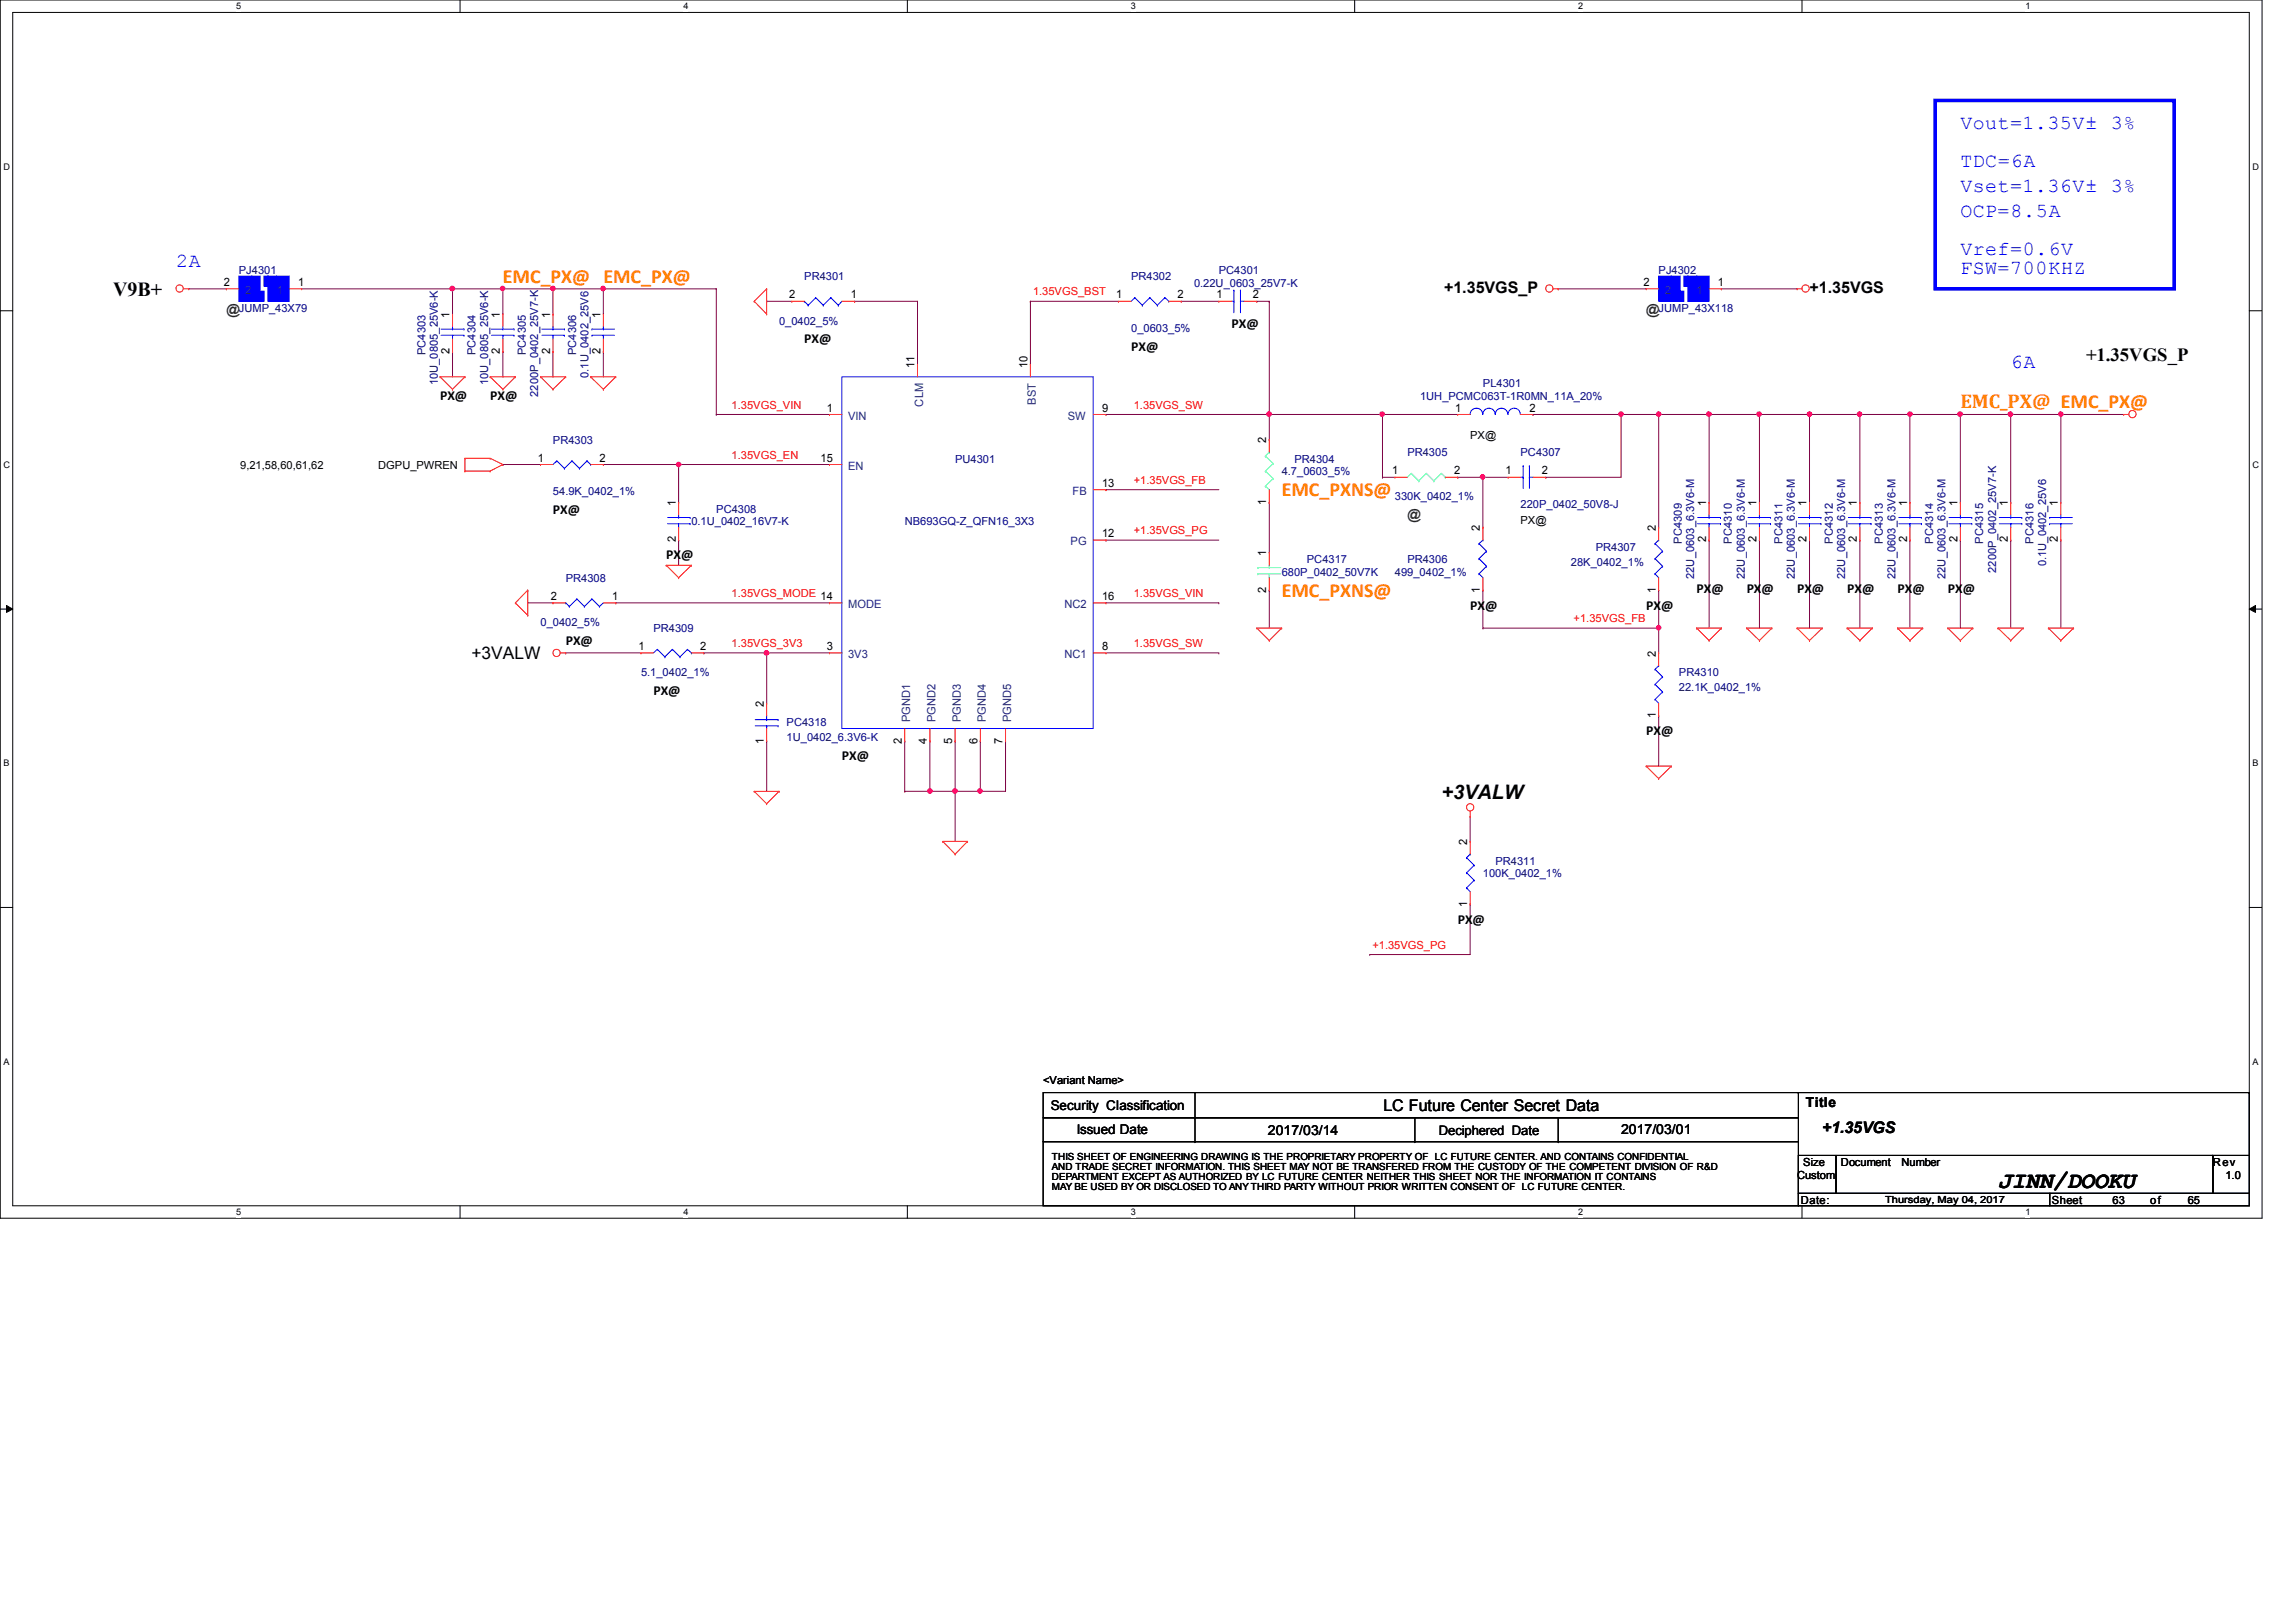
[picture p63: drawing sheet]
<svg xmlns="http://www.w3.org/2000/svg" width="297mm" height="210mm" viewBox="0 0 297 210" stroke-linecap="round" stroke-linejoin="round" font-family="sans-serif">
<defs><g id="words">
<text font-size="3" x="258.5" y="153.8">JINN/DOOKU</text>
<g font-size="2.6" fill="#00f">
<text x="253.6" y="16.7">Vout=1.35V± 3%</text>
<text x="253.6" y="21.5">TDC=6A</text>
<text x="253.6" y="24.8">Vset=1.36V± 3%</text>
<text x="253.6" y="28.1">OCP=8.5A</text>
<text x="22.8" y="34.6">2A</text>
<text x="253.6" y="32.9">Vref=0.6V</text>
<text x="253.6" y="35.5">FSW=700KHZ</text>
<text x="260.1" y="47.6">6A</text>
</g>
<g font-size="2.6">
<text x="14.6" y="38.3">V9B+</text>
<text x="186.5" y="103.4">+3VALW</text>
</g>
<g font-size="2.6" fill="#ff8000">
<text x="65.1" y="36.6">EMC_PX@ EMC_PX@</text>
<text x="253.6" y="52.8">EMC_PX@ EMC_PX@</text>
<text x="165.8" y="64.2">EMC_PXNS@</text>
<text x="165.8" y="77.2">EMC_PXNS@</text>
</g>
<text font-size="2.4" x="269.9" y="46.8">+1.35VGS_P</text>
<text font-size="2.2" x="61" y="85.3">+3VALW</text>
<g font-size="2.1">
<text x="186.8" y="38">+1.35VGS_P</text>
<text x="234.1" y="38">+1.35VGS</text>
<text x="179" y="143.8">LC Future Center Secret Data</text>
<text x="235.8" y="146.6">+1.35VGS</text>
</g>
<g font-size="1.8" fill="#008000">
<text x="29.3" y="40.6">@</text>
<text x="213" y="40.6">@</text>
<text x="182.1" y="67.1">@</text>
</g>
<g font-size="1.8">
<text x="104.1" y="44.4">PX@</text>
<text x="146.3" y="45.4">PX@</text>
<text x="159.3" y="42.5">PX@</text>
<text x="56.9" y="51.7">PX@</text>
<text x="63.4" y="51.7">PX@</text>
<text x="71.5" y="66.5">PX@</text>
<text x="86.2" y="72.4">PX@</text>
<text x="219.5" y="76.8">PX@</text>
<text x="226" y="76.8">PX@</text>
<text x="232.5" y="76.8">PX@</text>
<text x="239" y="76.8">PX@</text>
<text x="245.5" y="76.8">PX@</text>
<text x="252" y="76.8">PX@</text>
<text x="73.2" y="83.4">PX@</text>
<text x="190.2" y="78.9">PX@</text>
<text x="213" y="78.9">PX@</text>
<text x="84.5" y="90">PX@</text>
<text x="213" y="95.2">PX@</text>
<text x="108.9" y="98.4">PX@</text>
<text x="188.6" y="119.5">PX@</text>
<text x="233.6" y="143.2">Title</text>
<text x="164" y="146.9">2017/03/14</text>
<text x="209.7" y="146.8">2017/03/01</text>
</g>
<g font-size="1.7">
<text x="135.9" y="143.7">Security Classification</text>
<text x="139.3" y="146.8">Issued Date</text>
<text x="186.1" y="146.9">Deciphered Date</text>
</g>
<g font-size="1.5">
<text x="29" y="37">2</text>
<text x="38.6" y="37">1</text>
<text x="58.2" y="41.1" transform="rotate(-90 58.2 41.1)">1</text>
<text x="64.7" y="41.1" transform="rotate(-90 64.7 41.1)">1</text>
<text x="71.2" y="41.1" transform="rotate(-90 71.2 41.1)">1</text>
<text x="77.7" y="41.1" transform="rotate(-90 77.7 41.1)">1</text>
<text x="102.1" y="38.6">2</text>
<text x="110.1" y="38.6">1</text>
<text x="144.4" y="38.6">1</text>
<text x="152.4" y="38.6">2</text>
<text x="157.4" y="38.6">1</text>
<text x="162.1" y="38.6">2</text>
<text x="212.6" y="37">2</text>
<text x="222.2" y="37">1</text>
<text x="58.2" y="45.8" transform="rotate(-90 58.2 45.8)">2</text>
<text x="64.7" y="45.8" transform="rotate(-90 64.7 45.8)">2</text>
<text x="71.2" y="45.8" transform="rotate(-90 71.2 45.8)">2</text>
<text x="77.7" y="45.8" transform="rotate(-90 77.7 45.8)">2</text>
<text x="118.3" y="47.6" transform="rotate(-90 118.3 47.6)">11</text>
<text x="132.9" y="47.6" transform="rotate(-90 132.9 47.6)">10</text>
<text x="107" y="53.3">1</text>
<text x="142.6" y="53.3">9</text>
<text x="188.3" y="53.3">1</text>
<text x="197.9" y="53.3">2</text>
<text x="69.6" y="59.7">1</text>
<text x="77.6" y="59.7">2</text>
<text x="106.2" y="59.7">15</text>
<text x="163.8" y="57.4" transform="rotate(-90 163.8 57.4)">2</text>
<text x="87.4" y="65.5" transform="rotate(-90 87.4 65.5)">1</text>
<text x="142.6" y="63">13</text>
<text x="163.8" y="65.3" transform="rotate(-90 163.8 65.3)">1</text>
<text x="180.1" y="61.4">1</text>
<text x="188.1" y="61.4">2</text>
<text x="194.8" y="61.4">1</text>
<text x="199.5" y="61.4">2</text>
<text x="220.7" y="65.5" transform="rotate(-90 220.7 65.5)">1</text>
<text x="227.2" y="65.5" transform="rotate(-90 227.2 65.5)">1</text>
<text x="233.7" y="65.5" transform="rotate(-90 233.7 65.5)">1</text>
<text x="240.2" y="65.5" transform="rotate(-90 240.2 65.5)">1</text>
<text x="246.7" y="65.5" transform="rotate(-90 246.7 65.5)">1</text>
<text x="253.2" y="65.5" transform="rotate(-90 253.2 65.5)">1</text>
<text x="259.8" y="65.5" transform="rotate(-90 259.8 65.5)">1</text>
<text x="266.2" y="65.5" transform="rotate(-90 266.2 65.5)">1</text>
<text x="87.4" y="70.2" transform="rotate(-90 87.4 70.2)">2</text>
<text x="142.6" y="69.5">12</text>
<text x="191.5" y="68.7" transform="rotate(-90 191.5 68.7)">2</text>
<text x="214.2" y="68.7" transform="rotate(-90 214.2 68.7)">2</text>
<text x="220.7" y="70.2" transform="rotate(-90 220.7 70.2)">2</text>
<text x="227.2" y="70.2" transform="rotate(-90 227.2 70.2)">2</text>
<text x="233.7" y="70.2" transform="rotate(-90 233.7 70.2)">2</text>
<text x="240.2" y="70.2" transform="rotate(-90 240.2 70.2)">2</text>
<text x="246.7" y="70.2" transform="rotate(-90 246.7 70.2)">2</text>
<text x="253.2" y="70.2" transform="rotate(-90 253.2 70.2)">2</text>
<text x="259.8" y="70.2" transform="rotate(-90 259.8 70.2)">2</text>
<text x="266.2" y="70.2" transform="rotate(-90 266.2 70.2)">2</text>
<text x="71.2" y="77.6">2</text>
<text x="79.2" y="77.6">1</text>
<text x="106.2" y="77.6">14</text>
<text x="142.6" y="77.6">16</text>
<text x="163.8" y="76.7" transform="rotate(-90 163.8 76.7)">2</text>
<text x="163.8" y="72" transform="rotate(-90 163.8 72)">1</text>
<text x="191.5" y="76.7" transform="rotate(-90 191.5 76.7)">1</text>
<text x="214.2" y="76.7" transform="rotate(-90 214.2 76.7)">1</text>
<text x="82.6" y="84.1">1</text>
<text x="90.6" y="84.1">2</text>
<text x="107" y="84.1">3</text>
<text x="142.6" y="84.1">8</text>
<text x="214.2" y="85" transform="rotate(-90 214.2 85)">2</text>
<text x="98.8" y="91.5" transform="rotate(-90 98.8 91.5)">2</text>
<text x="214.2" y="93" transform="rotate(-90 214.2 93)">1</text>
<text x="98.8" y="96.2" transform="rotate(-90 98.8 96.2)">1</text>
<text x="116.7" y="96.2" transform="rotate(-90 116.7 96.2)">2</text>
<text x="119.9" y="96.2" transform="rotate(-90 119.9 96.2)">4</text>
<text x="123.2" y="96.2" transform="rotate(-90 123.2 96.2)">5</text>
<text x="126.4" y="96.2" transform="rotate(-90 126.4 96.2)">6</text>
<text x="129.7" y="96.2" transform="rotate(-90 129.7 96.2)">7</text>
<text x="189.8" y="109.4" transform="rotate(-90 189.8 109.4)">2</text>
<text x="189.8" y="117.3" transform="rotate(-90 189.8 117.3)">1</text>
</g>
<g font-size="1.5" fill="#004080">
<text x="31.7" y="38.1">2</text>
<text x="35.8" y="38.1">1</text>
<text x="215.4" y="38.1">2</text>
<text x="219.5" y="38.1">1</text>
<text x="119.4" y="52.6" transform="rotate(-90 119.4 52.6)">CLM</text>
<text x="134" y="52.4" transform="rotate(-90 134 52.4)">BST</text>
<text x="109.7" y="54.3">VIN</text>
<text x="138.1" y="54.3">SW</text>
<text x="109.7" y="60.8">EN</text>
<text x="138.8" y="64.1">FB</text>
<text x="138.5" y="70.6">PG</text>
<text x="109.7" y="78.7">MODE</text>
<text x="137.7" y="78.7">NC2</text>
<text x="109.7" y="85.2">3V3</text>
<text x="137.7" y="85.2">NC1</text>
<text x="117.8" y="93.5" transform="rotate(-90 117.8 93.5)">PGND1</text>
<text x="121" y="93.5" transform="rotate(-90 121 93.5)">PGND2</text>
<text x="124.3" y="93.5" transform="rotate(-90 124.3 93.5)">PGND3</text>
<text x="127.5" y="93.5" transform="rotate(-90 127.5 93.5)">PGND4</text>
<text x="130.8" y="93.5" transform="rotate(-90 130.8 93.5)">PGND5</text>
</g>
<g font-size="1.4" fill="#000080">
<text x="30.9" y="35.5">PJ4301</text>
<text x="157.7" y="35.5">PC4301</text>
<text x="214.6" y="35.5">PJ4302</text>
<text x="30.9" y="40.3">JUMP_43X79</text>
<text x="100.8" y="42">0_0402_5%</text>
<text x="104.1" y="36.3">PR4301</text>
<text x="146.3" y="36.3">PR4302</text>
<text x="154.5" y="37.1">0.22U_0603_25V7-K</text>
<text x="214.6" y="40.3">JUMP_43X118</text>
<text x="55" y="46" transform="rotate(-90 55 46)">PC4303</text>
<text x="61.5" y="46" transform="rotate(-90 61.5 46)">PC4304</text>
<text x="68" y="46" transform="rotate(-90 68 46)">PC4305</text>
<text x="74.5" y="46" transform="rotate(-90 74.5 46)">PC4306</text>
<text x="146.3" y="43">0_0603_5%</text>
<text x="56.6" y="49.9" transform="rotate(-90 56.6 49.9)">10U_0805_25V6-K</text>
<text x="63.2" y="49.9" transform="rotate(-90 63.2 49.9)">10U_0805_25V6-K</text>
<text x="69.6" y="51.4" transform="rotate(-90 69.6 51.4)">2200P_0402_25V7-K</text>
<text x="76.2" y="48.9" transform="rotate(-90 76.2 48.9)">0.1U_0402_25V6</text>
<text x="183.7" y="51.7">1UH_PCMC063T-1R0MN_11A_20%</text>
<text x="191.9" y="50.1">PL4301</text>
<text x="71.5" y="57.4">PR4303</text>
<text x="123.6" y="59.9">PU4301</text>
<text x="167.5" y="59.9">PR4304</text>
<text x="182.1" y="59.1">PR4305</text>
<text x="196.7" y="59.1">PC4307</text>
<text x="71.5" y="64.1">54.9K_0402_1%</text>
<text x="165.8" y="61.5">4.7_0603_5%</text>
<text x="180.5" y="64.7">330K_0402_1%</text>
<text x="196.7" y="65.7">220P_0402_50V8-J</text>
<text x="89.4" y="68">0.1U_0402_16V7-K</text>
<text x="92.7" y="66.4">PC4308</text>
<text x="117" y="68">NB693GQ-Z_QFN16_3X3</text>
<text x="206.5" y="71.2">PR4307</text>
<text x="217.6" y="70.4" transform="rotate(-90 217.6 70.4)">PC4309</text>
<text x="224.1" y="70.4" transform="rotate(-90 224.1 70.4)">PC4310</text>
<text x="230.6" y="70.4" transform="rotate(-90 230.6 70.4)">PC4311</text>
<text x="237.1" y="70.4" transform="rotate(-90 237.1 70.4)">PC4312</text>
<text x="243.6" y="70.4" transform="rotate(-90 243.6 70.4)">PC4313</text>
<text x="250.1" y="70.4" transform="rotate(-90 250.1 70.4)">PC4314</text>
<text x="256.6" y="70.4" transform="rotate(-90 256.6 70.4)">PC4315</text>
<text x="263.1" y="70.4" transform="rotate(-90 263.1 70.4)">PC4316</text>
<text x="73.2" y="75.3">PR4308</text>
<text x="165.8" y="74.5">680P_0402_50V7K</text>
<text x="169.1" y="72.9">PC4317</text>
<text x="180.5" y="74.5">499_0402_1%</text>
<text x="182.1" y="72.9">PR4306</text>
<text x="203.2" y="73.2">28K_0402_1%</text>
<text x="219.2" y="74.9" transform="rotate(-90 219.2 74.9)">22U_0603_6.3V6-M</text>
<text x="225.7" y="74.9" transform="rotate(-90 225.7 74.9)">22U_0603_6.3V6-M</text>
<text x="232.2" y="74.9" transform="rotate(-90 232.2 74.9)">22U_0603_6.3V6-M</text>
<text x="238.7" y="74.9" transform="rotate(-90 238.7 74.9)">22U_0603_6.3V6-M</text>
<text x="245.2" y="74.9" transform="rotate(-90 245.2 74.9)">22U_0603_6.3V6-M</text>
<text x="251.7" y="74.9" transform="rotate(-90 251.7 74.9)">22U_0603_6.3V6-M</text>
<text x="258.2" y="74.1" transform="rotate(-90 258.2 74.1)">2200P_0402_25V7-K</text>
<text x="264.7" y="73.3" transform="rotate(-90 264.7 73.3)">0.1U_0402_25V6</text>
<text x="69.9" y="81">0_0402_5%</text>
<text x="84.5" y="81.8">PR4309</text>
<text x="82.9" y="87.5">5.1_0402_1%</text>
<text x="217.2" y="87.5">PR4310</text>
<text x="217.2" y="89.5">22.1K_0402_1%</text>
<text x="101.8" y="94">PC4318</text>
<text x="101.8" y="95.9">1U_0402_6.3V6-K</text>
<text x="191.9" y="113.5">100K_0402_1%</text>
<text x="193.5" y="111.9">PR4311</text>
</g>
<g font-size="1.4" fill="#f00">
<text x="133.6" y="38.2">1.35VGS_BST</text>
<text x="94.7" y="52.9">1.35VGS_VIN</text>
<text x="146.7" y="52.9">1.35VGS_SW</text>
<text x="94.7" y="59.4">1.35VGS_EN</text>
<text x="146.7" y="62.6">+1.35VGS_FB</text>
<text x="146.7" y="69.1">+1.35VGS_PG</text>
<text x="94.7" y="77.3">1.35VGS_MODE</text>
<text x="146.7" y="77.3">1.35VGS_VIN</text>
<text x="94.7" y="83.7">1.35VGS_3V3</text>
<text x="146.7" y="83.7">1.35VGS_SW</text>
<text x="203.6" y="80.5">+1.35VGS_FB</text>
<text x="177.5" y="122.8">+1.35VGS_PG</text>
</g>
<g font-size="1.4">
<text x="190.2" y="56.8">PX@</text>
<text x="31.1" y="60.7">9,21,58,60,61,62</text>
<text x="48.9" y="60.7">DGPU_PWREN</text>
<text x="196.7" y="67.8">PX@</text>
<text x="135" y="140.3">&lt;Variant Name&gt;</text>
<text x="232.5" y="152.5">Custom</text>
<text x="233" y="155.8">Date:</text>
<text x="233.3" y="150.9">Size</text>
<text x="238.2" y="150.9">Document</text>
<text x="246" y="150.9">Number</text>
<text x="265.5" y="155.8">Sheet</text>
<text x="273.3" y="155.8">63</text>
<text x="278.2" y="155.8">of</text>
<text x="283" y="155.8">65</text>
<text x="286.3" y="150.9">Rev</text>
<text x="287.9" y="152.5">1.0</text>
</g>
<g font-size="1.3">
<text x="136.1" y="151.4">AND TRADE SECRET INFORMATION. THIS SHEET MAY NOT BE TRANSFERED FROM THE CUSTODY OF THE COMPETENT DIVISION OF R&amp;D</text>
<text x="136.1" y="150.1">THIS SHEET OF ENGINEERING DRAWING IS THE PROPRIETARY PROPERTY OF LC FUTURE CENTER. AND CONTAINS CONFIDENTIAL</text>
<text x="136.1" y="152.7">DEPARTMENT EXCEPT AS AUTHORIZED BY LC FUTURE CENTER NEITHER THIS SHEET NOR THE INFORMATION IT CONTAINS</text>
<text x="136.1" y="154">MAY BE USED BY OR DISCLOSED TO ANY THIRD PARTY WITHOUT PRIOR WRITTEN CONSENT OF LC FUTURE CENTER.</text>
<text x="243.9" y="155.6">Thursday, May 04, 2017</text>
</g>
<g font-size="1.2">
<text x="30.6" y="1.2">5</text>
<text x="88.4" y="1.2">4</text>
<text x="146.3" y="1.2">3</text>
<text x="204.2" y="1.2">2</text>
<text x="262" y="1.2">1</text>
<text x=".5" y="22">D</text>
<text x="291.4" y="22">D</text>
<text x=".5" y="60.6">C</text>
<text x="291.4" y="60.6">C</text>
<text x=".5" y="99.2">B</text>
<text x="291.4" y="99.2">B</text>
<text x=".5" y="137.8">A</text>
<text x="291.4" y="137.8">A</text>
<text x="30.6" y="157.3">5</text>
<text x="88.4" y="157.3">4</text>
<text x="146.3" y="157.3">3</text>
<text x="204.2" y="157.3">2</text>
<text x="262" y="157.3">1</text>
</g>
</g></defs>
<path d="M0 0h292.6v157.6h-292.6zM1.6 1.6h289.4v154.4h-289.4z" fill="none" stroke="#000" stroke-width=".13"/>
<g fill="#fff">
<path d="M30.6 .2h.6v1.3h-.6z"/>
<path d="M30.6 156.2h.6v1.3h-.6z"/>
</g>
<path d="M59.5 0v1.6M59.5 156v1.6" fill="none" stroke="#000" stroke-width=".13"/>
<g fill="#fff">
<path d="M88.4 .2h.6v1.3h-.6z"/>
<path d="M88.4 156.2h.6v1.3h-.6z"/>
</g>
<path d="M117.4 0v1.6M117.4 156v1.6" fill="none" stroke="#000" stroke-width=".13"/>
<g fill="#fff">
<path d="M146.3 .2h.6v1.3h-.6z"/>
<path d="M146.3 156.2h.6v1.3h-.6z"/>
</g>
<path d="M175.3 0v1.6M175.3 156v1.6" fill="none" stroke="#000" stroke-width=".13"/>
<g fill="#fff">
<path d="M204.2 .2h.6v1.3h-.6z"/>
<path d="M204.2 156.2h.6v1.3h-.6z"/>
</g>
<path d="M233.1 0v1.6M233.1 156v1.6" fill="none" stroke="#000" stroke-width=".13"/>
<g fill="#fff">
<path d="M262 .2h.6v1.3h-.6z"/>
<path d="M262 156.2h.6v1.3h-.6z"/>
<path d="M.5 20.9h.8v1.3h-.8z"/>
<path d="M291.4 20.9h.8v1.3h-.8z"/>
<path d="M.5 59.5h.8v1.3h-.8z"/>
<path d="M291.4 59.5h.8v1.3h-.8z"/>
</g>
<path d="M0 40.2h1.6M291 40.2h1.6" fill="none" stroke="#000" stroke-width=".13"/>
<g fill="#fff">
<path d="M.5 98.1h.7v1.3h-.7z"/>
<path d="M291.4 98.1h.7v1.3h-.7z"/>
</g>
<path d="M0 78.8h1.6M.8 78.4l.8 .4-.8 .4zM291 78.8l.8-.4v.8zM291 78.8h1.6" fill="none" stroke="#000" stroke-width=".13"/>
<path d="M.8 78.4l.8 .4-.8 .4zM291 78.8l.8-.4v.8z" fill="#000"/>
<g fill="#fff">
<path d="M.5 136.7h.7v1.3h-.7z"/>
<path d="M291.4 136.7h.7v1.3h-.7z"/>
</g>
<path d="M0 117.4h1.6M291 117.4h1.6" fill="none" stroke="#000" stroke-width=".13"/>
<path d="M250.4 13h30.9v24.4h-30.9z" fill="none" stroke="#00f" stroke-width=".47"/>
<path d="M24.4 37.4h4.9M29.3 37.4h.1M162.6 39h.1M162.6 39h1.6M164.2 53.6h14.7M178.9 53.6h.1M178.9 53.6v8.2" fill="none" stroke="#800040" stroke-width=".13"/>
<circle cx="178.8" cy="53.6" r=".3" fill="#f0f"/>
<circle cx="178.8" cy="53.6" r=".3" fill="none" stroke="#f0f" stroke-width=".13"/>
<path d="M209.7 53.6h.1M209.7 53.6v8.2M178.9 61.8h.1M178.9 61.8h1.6" fill="none" stroke="#800040" stroke-width=".13"/>
<circle cx="209.7" cy="53.6" r=".3" fill="#f0f"/>
<circle cx="209.7" cy="53.6" r=".3" fill="none" stroke="#f0f" stroke-width=".13"/>
<g fill="none" stroke="#800040" stroke-width=".13">
<path d="M178.9 53.6h.1M178.9 53.6h9.7M209.7 53.6h.1M209.7 53.6h11.4M214.6 53.6h.1M143.1 63.4h.1M143.1 63.4h14.6M188.6 61.8h.1M188.6 61.8h3.3M191.9 61.8h.1M191.9 76.4h.1M191.9 61.8v6.4"/>
<path d="M191.9 76.4v4.9M200 61.8h.1M200 61.8h9.7"/>
</g>
<circle cx="221.1" cy="53.6" r=".31" fill="#f0f"/>
<circle cx="221.1" cy="53.6" r=".31" fill="none" stroke="#f0f" stroke-width=".13"/>
<circle cx="214.6" cy="53.6" r=".3" fill="#f0f"/>
<circle cx="214.6" cy="53.6" r=".3" fill="none" stroke="#f0f" stroke-width=".13"/>
<path d="M214.6 53.6h.1M214.6 53.6v14.6M191.9 61.8h.1M191.9 61.8h3.2" fill="none" stroke="#800040" stroke-width=".13"/>
<circle cx="191.8" cy="61.7" r=".3" fill="#f0f"/>
<circle cx="191.8" cy="61.7" r=".3" fill="none" stroke="#f0f" stroke-width=".13"/>
<path d="M120.3 95.9h.1M120.3 95.9v6.5M191.9 81.3h.1M191.9 81.3h22.7M214.6 92.6h.1M214.6 81.3h.1M214.6 81.3v3.2M214.6 92.6v6.5" fill="none" stroke="#800040" stroke-width=".13"/>
<circle cx="120.3" cy="102.4" r=".3" fill="#f0f"/>
<circle cx="120.3" cy="102.4" r=".3" fill="none" stroke="#f0f" stroke-width=".13"/>
<path d="M117 95.9h.1M117 95.9v6.5M123.6 95.9h.1M123.6 95.9v6.5" fill="none" stroke="#800040" stroke-width=".13"/>
<circle cx="123.6" cy="102.4" r=".31" fill="#f0f"/>
<circle cx="123.6" cy="102.4" r=".31" fill="none" stroke="#f0f" stroke-width=".13"/>
<path d="M126.8 95.9h.1M126.8 95.9v6.5M120.3 102.4h.1M120.3 102.4h3.3" fill="none" stroke="#800040" stroke-width=".13"/>
<circle cx="126.8" cy="102.4" r=".3" fill="#f0f"/>
<circle cx="126.8" cy="102.4" r=".3" fill="none" stroke="#f0f" stroke-width=".13"/>
<path d="M214.6 76.4h.1M214.6 76.4v4.9M130.1 95.9h.1M130.1 95.9v6.5M123.6 102.4h.1M123.6 102.4h3.2" fill="none" stroke="#800040" stroke-width=".13"/>
<circle cx="214.6" cy="81.2" r=".3" fill="#f0f"/>
<circle cx="214.6" cy="81.2" r=".3" fill="none" stroke="#f0f" stroke-width=".13"/>
<g fill="none" stroke="#800040" stroke-width=".13">
<path d="M39 37.4h19.5M58.5 37.4h.1M58.5 37.4v3.2M201.6 37.4h.1M201.6 37.4h11.4M222.7 37.4h.1M222.7 37.4h9.8M143.1 69.9h.1M143.1 69.9h14.6M117 102.4h.1M117 102.4h3.3M123.6 102.4h.1"/>
<path d="M123.6 102.4v6.5M126.8 102.4h.1M126.8 102.4h3.3M190.2 105.7h.1M190.2 117h.1M190.2 117v6.5h-13M190.2 105.7v3.2M177.2 123.5h.1"/>
</g>
<circle cx="58.5" cy="37.3" r=".31" fill="#f0f"/>
<circle cx="58.5" cy="37.3" r=".31" fill="none" stroke="#f0f" stroke-width=".13"/>
<g fill="none" stroke="#800040" stroke-width=".13">
<path d="M58.5 37.4h.1M58.5 37.4h6.6M71.5 37.4h.1M71.5 37.4h21.2M71.5 37.4v3.2M78.1 37.4h.1M78.1 37.4v3.2M58.5 45.5h.1M58.5 45.5v3.3M71.5 45.5h.1M71.5 45.5v3.3M78.1 45.5h.1"/>
<path d="M78.1 45.5v3.3"/>
</g>
<circle cx="78" cy="37.3" r=".3" fill="#f0f"/>
<circle cx="78" cy="37.3" r=".3" fill="none" stroke="#f0f" stroke-width=".13"/>
<circle cx="71.5" cy="37.3" r=".3" fill="#f0f"/>
<circle cx="71.5" cy="37.3" r=".3" fill="none" stroke="#f0f" stroke-width=".13"/>
<path d="M65.1 37.4h.1M65.1 37.4v3.2M65.1 45.5h.1M65.1 45.5v3.3" fill="none" stroke="#800040" stroke-width=".13"/>
<circle cx="65" cy="37.3" r=".3" fill="#f0f"/>
<circle cx="65" cy="37.3" r=".3" fill="none" stroke="#f0f" stroke-width=".13"/>
<path d="M65.1 37.4h.1M65.1 37.4h6.4M92.7 37.4h.1M92.7 37.4v16.2M92.7 53.6h.1M92.7 53.6h14.6M65.1 60.1h.1M65.1 60.1h4.8M78.1 60.1h.1M78.1 60.1h29.2M87.8 60.1h.1M87.8 60.1v4.9" fill="none" stroke="#800040" stroke-width=".13"/>
<circle cx="87.8" cy="60.1" r=".3" fill="#f0f"/>
<circle cx="87.8" cy="60.1" r=".3" fill="none" stroke="#f0f" stroke-width=".13"/>
<path d="M79.7 78h.1M79.7 78h27.6M87.8 69.9h.1M87.8 69.9v3.3M99.2 84.5h.1M99.2 84.5h8.1M99.2 84.5v6.5" fill="none" stroke="#800040" stroke-width=".13"/>
<circle cx="99.2" cy="84.5" r=".31" fill="#f0f"/>
<circle cx="99.2" cy="84.5" r=".31" fill="none" stroke="#f0f" stroke-width=".13"/>
<g fill="none" stroke="#800040" stroke-width=".13">
<path d="M99.2 39h.1M99.2 39h3.2M110.6 39h.1M110.6 39h8.1M118.7 39h.1M118.7 39v8.1M133.3 39h.1M133.3 39h11.4M133.3 39v8.1M152.8 39h.1M152.8 39h4.9M143.1 53.6h21.1"/>
<path d="M164.2 53.6h.1M164.2 53.6v3.3M198.3 53.6h.1M198.3 53.6h11.4M68.3 78h.1M68.3 78h3.2M73.2 84.5h.1M73.2 84.5h9.7M91.1 84.5h.1M91.1 84.5h8.1M99.2 95.9h.1M99.2 95.9v6.5"/>
</g>
<circle cx="164.2" cy="53.6" r=".31" fill="#f0f"/>
<circle cx="164.2" cy="53.6" r=".31" fill="none" stroke="#f0f" stroke-width=".13"/>
<g fill="none" stroke="#800040" stroke-width=".13">
<path d="M164.2 39h.1M164.2 39v14.6M234.1 53.6h.1M234.1 53.6v11.4M240.6 53.6h.1M240.6 53.6h6.5M164.2 76.4h.1M164.2 65h.1M164.2 65v6.5M164.2 76.4v4.9M221.1 69.9h.1M221.1 69.9v11.4"/>
<path d="M227.6 69.9h.1M227.6 69.9v11.4M234.1 69.9h.1M234.1 69.9v11.4"/>
</g>
<circle cx="234.1" cy="53.6" r=".3" fill="#f0f"/>
<circle cx="234.1" cy="53.6" r=".3" fill="none" stroke="#f0f" stroke-width=".13"/>
<path d="M227.6 53.6h.1M227.6 53.6v11.4" fill="none" stroke="#800040" stroke-width=".13"/>
<circle cx="227.6" cy="53.6" r=".3" fill="#f0f"/>
<circle cx="227.6" cy="53.6" r=".3" fill="none" stroke="#f0f" stroke-width=".13"/>
<path d="M221.1 53.6h.1M221.1 53.6v11.4M221.1 53.6h19.5M227.6 53.6h.1M234.1 53.6h.1M240.6 53.6h.1M240.6 53.6v11.4M240.6 69.9h.1M240.6 69.9v11.4" fill="none" stroke="#800040" stroke-width=".13"/>
<circle cx="240.6" cy="53.6" r=".3" fill="#f0f"/>
<circle cx="240.6" cy="53.6" r=".3" fill="none" stroke="#f0f" stroke-width=".13"/>
<path d="M260.1 53.6h.1M260.1 53.6h14.6M266.6 53.6h.1M266.6 53.6v11.4M266.6 69.9h.1M266.6 69.9v11.4" fill="none" stroke="#800040" stroke-width=".13"/>
<circle cx="266.6" cy="53.6" r=".3" fill="#f0f"/>
<circle cx="266.6" cy="53.6" r=".3" fill="none" stroke="#f0f" stroke-width=".13"/>
<path d="M247.1 53.6h.1M247.1 53.6v11.4" fill="none" stroke="#800040" stroke-width=".13"/>
<circle cx="247.1" cy="53.6" r=".3" fill="#f0f"/>
<circle cx="247.1" cy="53.6" r=".3" fill="none" stroke="#f0f" stroke-width=".13"/>
<path d="M260.1 53.6h.1M260.1 53.6v11.4M247.1 69.9h.1M247.1 69.9v11.4" fill="none" stroke="#800040" stroke-width=".13"/>
<circle cx="260.1" cy="53.6" r=".3" fill="#f0f"/>
<circle cx="260.1" cy="53.6" r=".3" fill="none" stroke="#f0f" stroke-width=".13"/>
<path d="M253.6 53.6h.1M253.6 53.6h6.5M253.6 53.6v11.4M253.6 69.9h.1M253.6 69.9v11.4M260.1 69.9h.1M260.1 69.9v11.4" fill="none" stroke="#800040" stroke-width=".13"/>
<circle cx="253.6" cy="53.6" r=".31" fill="#f0f"/>
<circle cx="253.6" cy="53.6" r=".31" fill="none" stroke="#f0f" stroke-width=".13"/>
<path d="M247.1 53.6h.1M247.1 53.6h6.5M143.1 78h14.6M157.7 78h.1M143.1 84.5h14.6M157.7 84.5h.1" fill="none" stroke="#800040" stroke-width=".13"/>
<g fill="none" stroke="#f00" stroke-width=".13">
<path d="M23.7 37.4h.7M24.4 37.4h.1M97.6 39h.1M97.6 39l1.6 1.6M99.2 37.4h.1M99.2 37.4v3.2M99.2 37.4l-1.6 1.6M201 37.4h.6M201.6 37.4h.1M232.5 37.4h.1M232.5 37.4h.6M56.9 48.8h.1"/>
<path d="M56.9 48.8h3.3M56.9 48.8l1.6 1.6M58.5 50.4h.1M60.2 59.3h.1M60.2 48.8h.1M60.2 59.3h3.2M60.2 59.3v1.7M60.2 48.8l-1.7 1.6M63.4 59.3h.1M63.4 48.8h.1M63.4 59.3l1.7 .8M63.4 48.8h3.3"/>
<path d="M63.4 48.8l1.7 1.6M65.1 50.4h.1M66.7 48.8h.1M66.7 48.8l-1.6 1.6M69.9 48.8h.1M69.9 48.8h3.3M69.9 48.8l1.6 1.6M71.5 50.4h.1M71.5 40.6h.1M71.5 45.5h.1M71.5 40.6v1.6M71.5 43.9v1.6"/>
<path d="M73.2 48.8h.1M73.2 48.8l-1.7 1.6M76.4 48.8h.1M76.4 48.8h3.3M76.4 48.8l1.7 1.6M78.1 50.4h.1M78.1 40.6h.1M78.1 45.5h.1M78.1 40.6v1.6M78.1 43.9v1.6M79.7 48.8h.1M79.7 48.8l-1.6 1.6"/>
<path d="M99.2 40.6h.1M107.3 53.6h.1M107.3 53.6h1.6M118.7 47.1h.1M118.7 47.1v1.7M133.3 47.1h.1M133.3 47.1v1.7M141.4 53.6h1.7M143.1 53.6h.1M188.6 53.6h.1M188.6 53.6h1.6M196.7 53.6h1.6"/>
<path d="M198.3 53.6h.1M274.7 53.6h.1M274.7 53.6h.7M60.2 61h.1M60.2 61h3.2M63.4 61h.1M65.1 60.1h.1M65.1 60.1l-1.7 .9M66.7 78h.1M66.7 78l1.6 1.6M68.3 79.6h.1M68.3 76.4h.1"/>
<path d="M68.3 76.4v3.2M68.3 76.4l-1.6 1.6M69.9 60.1h.1M69.9 60.1h1.6M71.5 78h.1M71.5 78h1.7M76.4 60.1h1.7M78.1 60.1h.1M78.1 78h1.6M79.7 78h.1M86.2 73.2h.1M86.2 73.2h3.2"/>
<path d="M86.2 73.2l1.6 1.6M87.8 74.8h.1M89.4 73.2h.1M89.4 73.2l-1.6 1.6M107.3 60.1h.1M107.3 78h.1M107.3 60.1h1.6M107.3 78h1.6M141.4 69.9h1.7M141.4 63.4h1.7M141.4 78h1.7M143.1 69.9h.1"/>
<path d="M143.1 63.4h.1M143.1 78h.1M180.5 61.8h.1M180.5 61.8h1.6M187 61.8h1.6M188.6 61.8h.1M191.9 76.4h.1M191.9 68.2h.1M191.9 68.2v1.7M191.9 74.8v1.6M214.6 76.4h.1M214.6 68.2h.1"/>
<path d="M214.6 68.2v1.7M214.6 74.8v1.6M234.1 65h.1M234.1 69.9h.1M234.1 65v1.6M234.1 68.2v1.7M240.6 65h.1M240.6 69.9h.1M240.6 65v1.6M240.6 68.2v1.7M253.6 65h.1M253.6 69.9h.1"/>
<path d="M253.6 65v1.6M253.6 68.2v1.7M266.6 65h.1M266.6 69.9h.1M266.6 65v1.6M266.6 68.2v1.7M72.5 84.5h.7M73.2 84.5h.1M107.3 84.5h.1M107.3 84.5h1.6M117 95.9h.1M117 94.3v1.6"/>
<path d="M120.3 95.9h.1M120.3 94.3v1.6M123.6 95.9h.1M123.6 94.3v1.6M126.8 95.9h.1M126.8 94.3v1.6M130.1 95.9h.1M130.1 94.3v1.6M141.4 84.5h1.7M143.1 84.5h.1M162.6 81.3h.1M162.6 81.3h3.2"/>
<path d="M162.6 81.3l1.6 1.6M164.2 82.9h.1M165.8 81.3h.1M165.8 81.3l-1.6 1.6M213 99.1h.1M213 99.1h3.2M213 99.1l1.6 1.7M216.2 99.1h.1M216.2 99.1l-1.6 1.7M219.5 81.3h.1M219.5 81.3h3.2M219.5 81.3l1.6 1.6"/>
<path d="M221.1 82.9h.1M222.7 81.3h.1M222.7 81.3l-1.6 1.6M226 81.3h.1M226 81.3h3.2M226 81.3l1.6 1.6M227.6 82.9h.1M229.2 81.3h.1M229.2 81.3l-1.6 1.6M232.5 81.3h.1M232.5 81.3h3.3M232.5 81.3l1.6 1.6"/>
<path d="M234.1 82.9h.1M235.8 81.3h.1M235.8 81.3l-1.7 1.6M239 81.3h.1M239 81.3h3.2M239 81.3l1.6 1.6M240.6 82.9h.1M242.2 81.3h.1M242.2 81.3l-1.6 1.6M245.5 81.3h.1M245.5 81.3h3.2M245.5 81.3l1.6 1.6"/>
<path d="M247.1 82.9h.1M248.7 81.3h.1M248.7 81.3l-1.6 1.6M252 81.3h.1M252 81.3h3.2M252 81.3l1.6 1.6M253.6 82.9h.1M255.2 81.3h.1M255.2 81.3l-1.6 1.6M258.5 81.3h.1M258.5 81.3h3.2M258.5 81.3l1.6 1.6"/>
<path d="M260.1 82.9h.1M261.7 81.3h.1M261.7 81.3l-1.6 1.6M265 81.3h.1M265 81.3h3.3M265 81.3l1.6 1.6M266.6 82.9h.1M268.3 81.3h.1M268.3 81.3l-1.7 1.6M97.6 102.4h.1M97.6 102.4h3.2M97.6 102.4l1.6 1.6"/>
<path d="M99.2 104h.1M100.8 102.4h.1M100.8 102.4l-1.6 1.6M122 108.9h.1M122 108.9h3.2M122 108.9l1.6 1.6M123.6 110.5h.1M125.2 108.9h.1M125.2 108.9l-1.6 1.6M190.2 105.7h.1M190.2 117h.1M190.2 108.9h.1"/>
<path d="M190.2 105v.7M190.2 108.9v1.6M190.2 115.4v1.6M214.6 100.8h.1"/>
<circle cx="23.2" cy="37.3" r=".47"/>
<circle cx="200.4" cy="37.3" r=".47"/>
<circle cx="233.6" cy="37.3" r=".47"/>
<circle cx="275.9" cy="53.6" r=".47"/>
<circle cx="72" cy="84.5" r=".47"/>
<circle cx="190.2" cy="104.5" r=".47"/>
</g>
<g fill="none" stroke="#000" stroke-width=".13">
<path d="M135 141.4h97.7v3.3h-97.7zM135 144.7h97.7v3h-97.7zM135 147.7h97.7v8.3h-97.7zM154.6 144.7h.1M154.6 147.7h.1M154.6 141.4v6.3M183 147.7h.1M183 144.7v3M201.6 147.7h.1M201.6 144.7v3M232.5 141.4h58.5M232.7 149.5h4.8v4.9h-4.8z"/>
<path d="M232.7 154.4h32.5v1.6h-32.5zM237.5 149.5h48.8v4.9h-48.8zM265.2 154.4h25.8v1.6h-25.8zM286.3 149.5h4.7v4.9h-4.7zM291 141.4h.1M291 141.4v8.1"/>
</g>
<g fill="none" stroke="#00f" stroke-width=".13">
<path d="M70.1 43.4h2.9M70.1 42.6h2.9M71.5 42.6h.1M71.5 43.4h.1M71.5 42.2v.4M71.5 43.4v.5M72 59.6h.1M72 59.6l-.5 .5M72 59.6l1 1M73 43.4h.1M73 42.6h.1M74 59.6h.1"/>
<path d="M74 59.6l-1 1M74 59.6l1 1M75.9 59.6h.1M75.9 59.6l-.9 1M75.9 59.6l.5 .5M76.6 43.4h.1M76.6 42.6h.1M76.6 43.4h2.9M76.6 42.6h2.9M78.1 42.6h.1M78.1 43.4h.1M78.1 42.2v.4"/>
<path d="M78.1 43.4v.5M108.9 48.8h32.5v45.5h-32.5zM190.2 53.6a.8 .8 0 0 1 .8-.8 .8 .8 0 0 1 .8 .8M191.9 53.6a.78 .78 0 0 1 .7-.8 .78 .78 0 0 1 .8 .8M193.5 53.6a.8 .8 0 0 1 .8-.8 .8 .8 0 0 1 .8 .8M195.1 53.6a.78 .78 0 0 1 .8-.8 .78 .78 0 0 1 .8 .8M73 60.6h.1M73.2 78h.1M73.2 78l.5 .5M73.7 78.5h.1M74.6 77.5h.1M74.6 77.5l1 1"/>
<path d="M74.6 77.5l-.9 1M75 60.6h.1M75.6 78.5h.1M76.4 60.1h.1M76.6 77.5h.1M76.6 77.5l1 1M76.6 77.5l-1 1M77.6 78.5h.1M78.1 78l-.5 .5M191.3 74.3h.1M191.3 72.3h.1M191.3 70.4h.1"/>
<path d="M191.3 74.3l.6 .5M191.3 72.3l1 1M191.3 70.4l1 .9M191.9 69.9h.1M191.9 69.9l-.6 .5M192.3 73.3h.1M192.3 71.3h.1M192.3 73.3l-1 1M192.3 71.3l-1 1M214.1 74.3h.1M214.1 72.3h.1M214.1 70.4h.1"/>
<path d="M214.1 74.3l.5 .5M214.1 72.3l1 1M214.1 70.4l1 .9M214.6 69.9h.1M214.6 69.9l-.5 .5M215.1 73.3h.1M215.1 71.3h.1M215.1 73.3l-1 1M215.1 71.3l-1 1M232.7 67.8h2.9M232.7 67h2.9M234.1 67h.1"/>
<path d="M234.1 67.8h.1M234.1 66.6v.4M234.1 67.8v.4M235.6 67.8h.1M235.6 67h.1M239.1 67.8h3M239.1 67h3M240.6 67h.1M240.6 67.8h.1M240.6 66.6v.4M240.6 67.8v.4M242.1 67.8h.1"/>
<path d="M242.1 67h.1M252.1 67.8h3M252.1 67h3M253.6 67h.1M253.6 67.8h.1M253.6 66.6v.4M253.6 67.8v.4M255.1 67.8h.1M255.1 67h.1M265.2 67.8h.1M265.2 67h.1M265.2 67.8h2.9"/>
<path d="M265.2 67h2.9M266.6 67h.1M266.6 67.8h.1M266.6 66.6v.4M266.6 67.8v.4M189.7 114.9h.1M189.7 112.9h.1M189.7 111h.1M189.7 114.9l.5 .5M189.7 112.9l1 1M189.7 111l1 1M190.2 110.5h.1"/>
<path d="M190.2 110.5l-.5 .5M190.7 113.9h.1M190.7 112h.1M190.7 113.9l-1 1M190.7 112l-1 .9"/>
</g>
<path d="M182.6 61.3h.1M182.6 61.3l-.5 .5M182.6 61.3l1 .9M183.6 62.2h.1M184.5 61.3h.1M184.5 61.3l-.9 .9M184.5 61.3l1 .9M185.5 62.2h.1M186.5 61.3h.1M186.5 61.3l-1 .9M186.5 61.3l.5 .5M187 61.8h.1" fill="none" stroke="#00ff80" stroke-width=".13"/>
<path d="M35.8 35.7h1.6v3.3h-1.6z" fill-rule="evenodd" fill="#00f"/>
<path d="M35.8 35.7h1.6v3.3h-1.6z" fill="none" stroke="#00f" stroke-width=".13"/>
<path d="M34.7 35.7h1.1v3.3h-1.1z" fill-rule="evenodd" fill="#00f"/>
<path d="M34.7 35.7h1.1v3.3h-1.1z" fill="none" stroke="#00f" stroke-width=".13"/>
<path d="M34.2 35.7h.5v1.3h-.5z" fill-rule="evenodd" fill="#00f"/>
<path d="M34.2 35.7h.5v1.3h-.5z" fill="none" stroke="#00f" stroke-width=".13"/>
<path d="M33.7 37.7h.5v1.3h-.5z" fill-rule="evenodd" fill="#00f"/>
<path d="M33.7 37.7h.5v1.3h-.5z" fill="none" stroke="#00f" stroke-width=".13"/>
<path d="M32.6 35.7h1.1v3.3h-1.1z" fill-rule="evenodd" fill="#00f"/>
<path d="M32.6 35.7h1.1v3.3h-1.1z" fill="none" stroke="#00f" stroke-width=".13"/>
<path d="M30.9 35.7h1.7v3.3h-1.7z" fill-rule="evenodd" fill="#00f"/>
<g fill="none" stroke="#00f" stroke-width=".13">
<path d="M30.9 35.7h1.7v3.3h-1.7zM159.3 39h.3M159.6 39h.1M159.6 37.5h.1M159.6 37.5v3M160.5 37.5h.1M160.5 39h.1M160.5 39h.4M160.5 37.5v3M219.6 67.8h3M219.6 67h3M221.1 67h.1"/>
<path d="M221.1 67.8h.1M221.1 66.6v.4M221.1 67.8v.4M222.6 67.8h.1M222.6 67h.1M226.1 67.8h3M226.1 67h3M227.6 67h.1M227.6 67.8h.1M227.6 66.6v.4M227.6 67.8v.4M229.1 67.8h.1"/>
<path d="M229.1 67h.1"/>
</g>
<g fill="none" stroke="#f00" stroke-width=".13">
<path d="M29.3 37.4h.1M29.3 37.4h1.6M37.4 37.4h1.6M39 37.4h.1M157.7 39h.1M157.7 39h1.6M160.9 39h1.7M162.6 39h.1M221.1 65h.1M221.1 69.9h.1M221.1 65v1.6M221.1 68.2v1.7"/>
<path d="M227.6 65h.1M227.6 69.9h.1M227.6 65v1.6M227.6 68.2v1.7"/>
</g>
<path d="M219.5 35.7h1.6v3.3h-1.6z" fill-rule="evenodd" fill="#00f"/>
<path d="M219.5 35.7h1.6v3.3h-1.6z" fill="none" stroke="#00f" stroke-width=".13"/>
<path d="M218.4 35.7h1.1v3.3h-1.1z" fill-rule="evenodd" fill="#00f"/>
<path d="M218.4 35.7h1.1v3.3h-1.1z" fill="none" stroke="#00f" stroke-width=".13"/>
<path d="M217.8 35.7h.6v1.3h-.6z" fill-rule="evenodd" fill="#00f"/>
<path d="M217.8 35.7h.6v1.3h-.6z" fill="none" stroke="#00f" stroke-width=".13"/>
<path d="M217.4 37.7h.4v1.3h-.4z" fill-rule="evenodd" fill="#00f"/>
<path d="M217.4 37.7h.4v1.3h-.4z" fill="none" stroke="#00f" stroke-width=".13"/>
<path d="M216.2 35.7h1.2v3.3h-1.2z" fill-rule="evenodd" fill="#00f"/>
<path d="M216.2 35.7h1.2v3.3h-1.2z" fill="none" stroke="#00f" stroke-width=".13"/>
<path d="M214.6 35.7h1.6v3.3h-1.6z" fill-rule="evenodd" fill="#00f"/>
<g fill="none" stroke="#00f" stroke-width=".13">
<path d="M104.1 39h.1M104.1 39l.5 .5M104.6 39.5h.1M105.5 38.5h.1M105.5 38.5l1 1M105.5 38.5l-.9 1M106.5 39.5h.1M107.5 38.5h.1M107.5 38.5l1 1M107.5 38.5l-1 1M108.5 39.5h.1M108.9 39l-.4 .5"/>
<path d="M146.8 38.5h.1M146.8 38.5l-.5 .5M146.8 38.5l1 1M147.8 39.5h.1M148.8 38.5h.1M148.8 38.5l-1 1M148.8 38.5l.9 1M149.7 39.5h.1M150.7 38.5h.1M150.7 38.5l-1 1M150.7 38.5l.5 .5M151.2 39h.1"/>
<path d="M214.6 35.7h1.6v3.3h-1.6zM57.1 43.4h2.9M57.1 42.6h2.9M58.5 42.6h.1M58.5 43.4h.1M58.5 42.2v.4M58.5 43.4v.5M60 43.4h.1M60 42.6h.1M63.6 43.4h2.9M63.6 42.6h2.9M65.1 42.6h.1"/>
<path d="M65.1 43.4h.1M65.1 42.2v.4M65.1 43.4v.5M66.5 43.4h.1M66.5 42.6h.1M86.4 67.8h2.9M86.4 67h2.9M87.8 67h.1M87.8 67.8h.1M87.8 66.6v.4M87.8 67.8v.4M89.3 67.8h.1"/>
<path d="M89.3 67h.1M196.7 61.8h.4M197.1 61.8h.1M197.1 60.3h.1M197.1 60.3v2.9M197.9 60.3h.1M197.9 61.8h.1M197.9 61.8h.4M197.9 60.3v2.9M245.7 67.8h2.9M245.7 67h2.9M247.1 67h.1"/>
<path d="M247.1 67.8h.1M247.1 66.6v.4M247.1 67.8v.4M248.6 67.8h.1M248.6 67h.1M258.7 67.8h2.9M258.7 67h2.9M260.1 67h.1M260.1 67.8h.1M260.1 66.6v.4M260.1 67.8v.4M261.6 67.8h.1"/>
<path d="M261.6 67h.1M85 84h.1M85 84l-.5 .5M85 84l1 1M86 85h.1M87 84h.1M87 84l-1 1M87 84l1 1M88 85h.1M88.9 84h.1M88.9 84l-.9 1M88.9 84l.5 .5"/>
<path d="M89.4 84.5h.1M97.7 93.1h3M97.7 93.9h3M99.2 93.9h.1M99.2 93.1h.1M99.2 92.6v.5M99.2 93.9v.4M100.7 93.1h.1M100.7 93.9h.1M214.1 90.5h.1M214.1 88.6h.1M214.1 86.6h.1"/>
<path d="M214.1 90.5l.5 .5M214.1 88.6l1 .9M214.1 86.6l1 1M214.6 86.1h.1M214.6 86.1l-.5 .5M215.1 89.5h.1M215.1 87.6h.1M215.1 89.5l-1 1M215.1 87.6l-1 1"/>
</g>
<g fill="none" stroke="#f00" stroke-width=".13">
<path d="M102.4 39h.1M102.4 39h1.7M108.9 39h1.7M110.6 39h.1M144.7 39h.1M144.7 39h1.6M151.2 39h1.6M152.8 39h.1M213 37.4h.1M213 37.4h1.6M221.1 37.4h1.6M222.7 37.4h.1"/>
<path d="M58.5 40.6h.1M58.5 45.5h.1M58.5 40.6v1.6M58.5 43.9v1.6M65.1 40.6h.1M65.1 45.5h.1M65.1 40.6v1.6M65.1 43.9v1.6M164.2 56.9h.1M164.2 56.9v1.6M87.8 65h.1M87.8 69.9h.1"/>
<path d="M87.8 65v1.6M87.8 68.2v1.7M164.2 71.5h.1M164.2 76.4h.1M164.2 65h.1M164.2 63.4v1.6M164.2 71.5v1.7M164.2 74.8v1.6M195.1 61.8h.1M195.1 61.8h1.6M198.3 61.8h1.7M200 61.8h.1"/>
<path d="M247.1 65h.1M247.1 69.9h.1M247.1 65v1.6M247.1 68.2v1.7M260.1 65h.1M260.1 69.9h.1M260.1 65v1.6M260.1 68.2v1.7M82.9 84.5h.1M82.9 84.5h1.6M89.4 84.5h1.7M91.1 84.5h.1"/>
<path d="M99.2 95.9h.1M99.2 91h.1M99.2 91v1.6M99.2 94.3v1.6M214.6 92.6h.1M214.6 84.5h.1M214.6 84.5v1.6M214.6 91v1.6"/>
</g>
<g fill="none" stroke="#00ff80" stroke-width=".13">
<path d="M163.7 59h.1M163.7 59l1 1M164.2 58.5h.1M164.2 58.5l-.5 .5M164.7 60h.1M164.7 60l-1 1M162.7 74.3h.1M162.7 73.4h.1M162.7 74.3h3M162.7 73.4h3M163.7 62.9h.1M163.7 61h.1"/>
<path d="M163.7 62.9l.5 .5M163.7 61l1 .9M164.2 73.4h.1M164.2 74.3h.1M164.2 73.2v.2M164.2 74.3v.5M164.7 61.9h.1M164.7 61.9l-1 1"/>
</g>
<circle cx="178.8" cy="53.6" r=".3" fill="#f0f"/>
<circle cx="178.8" cy="53.6" r=".3" fill="none" stroke="#f0f" stroke-width=".13"/>
<circle cx="209.7" cy="53.6" r=".3" fill="#f0f"/>
<circle cx="209.7" cy="53.6" r=".3" fill="none" stroke="#f0f" stroke-width=".13"/>
<circle cx="221.1" cy="53.6" r=".31" fill="#f0f"/>
<circle cx="221.1" cy="53.6" r=".31" fill="none" stroke="#f0f" stroke-width=".13"/>
<circle cx="214.6" cy="53.6" r=".3" fill="#f0f"/>
<circle cx="214.6" cy="53.6" r=".3" fill="none" stroke="#f0f" stroke-width=".13"/>
<circle cx="191.8" cy="61.7" r=".3" fill="#f0f"/>
<circle cx="191.8" cy="61.7" r=".3" fill="none" stroke="#f0f" stroke-width=".13"/>
<circle cx="120.3" cy="102.4" r=".3" fill="#f0f"/>
<circle cx="120.3" cy="102.4" r=".3" fill="none" stroke="#f0f" stroke-width=".13"/>
<circle cx="123.6" cy="102.4" r=".31" fill="#f0f"/>
<circle cx="123.6" cy="102.4" r=".31" fill="none" stroke="#f0f" stroke-width=".13"/>
<circle cx="126.8" cy="102.4" r=".3" fill="#f0f"/>
<circle cx="126.8" cy="102.4" r=".3" fill="none" stroke="#f0f" stroke-width=".13"/>
<circle cx="214.6" cy="81.2" r=".3" fill="#f0f"/>
<circle cx="214.6" cy="81.2" r=".3" fill="none" stroke="#f0f" stroke-width=".13"/>
<circle cx="58.5" cy="37.3" r=".31" fill="#f0f"/>
<circle cx="58.5" cy="37.3" r=".31" fill="none" stroke="#f0f" stroke-width=".13"/>
<circle cx="78" cy="37.3" r=".3" fill="#f0f"/>
<circle cx="78" cy="37.3" r=".3" fill="none" stroke="#f0f" stroke-width=".13"/>
<circle cx="71.5" cy="37.3" r=".3" fill="#f0f"/>
<circle cx="71.5" cy="37.3" r=".3" fill="none" stroke="#f0f" stroke-width=".13"/>
<circle cx="65" cy="37.3" r=".3" fill="#f0f"/>
<circle cx="65" cy="37.3" r=".3" fill="none" stroke="#f0f" stroke-width=".13"/>
<circle cx="87.8" cy="60.1" r=".3" fill="#f0f"/>
<circle cx="87.8" cy="60.1" r=".3" fill="none" stroke="#f0f" stroke-width=".13"/>
<circle cx="99.2" cy="84.5" r=".31" fill="#f0f"/>
<circle cx="99.2" cy="84.5" r=".31" fill="none" stroke="#f0f" stroke-width=".13"/>
<circle cx="164.2" cy="53.6" r=".31" fill="#f0f"/>
<circle cx="164.2" cy="53.6" r=".31" fill="none" stroke="#f0f" stroke-width=".13"/>
<circle cx="234.1" cy="53.6" r=".3" fill="#f0f"/>
<circle cx="234.1" cy="53.6" r=".3" fill="none" stroke="#f0f" stroke-width=".13"/>
<circle cx="227.6" cy="53.6" r=".3" fill="#f0f"/>
<circle cx="227.6" cy="53.6" r=".3" fill="none" stroke="#f0f" stroke-width=".13"/>
<circle cx="240.6" cy="53.6" r=".3" fill="#f0f"/>
<circle cx="240.6" cy="53.6" r=".3" fill="none" stroke="#f0f" stroke-width=".13"/>
<circle cx="266.6" cy="53.6" r=".3" fill="#f0f"/>
<circle cx="266.6" cy="53.6" r=".3" fill="none" stroke="#f0f" stroke-width=".13"/>
<circle cx="247.1" cy="53.6" r=".3" fill="#f0f"/>
<circle cx="247.1" cy="53.6" r=".3" fill="none" stroke="#f0f" stroke-width=".13"/>
<circle cx="260.1" cy="53.6" r=".3" fill="#f0f"/>
<circle cx="260.1" cy="53.6" r=".3" fill="none" stroke="#f0f" stroke-width=".13"/>
<circle cx="253.6" cy="53.6" r=".31" fill="#f0f"/>
<circle cx="253.6" cy="53.6" r=".31" fill="none" stroke="#f0f" stroke-width=".13"/>
<use href="#words"/>
</svg>
